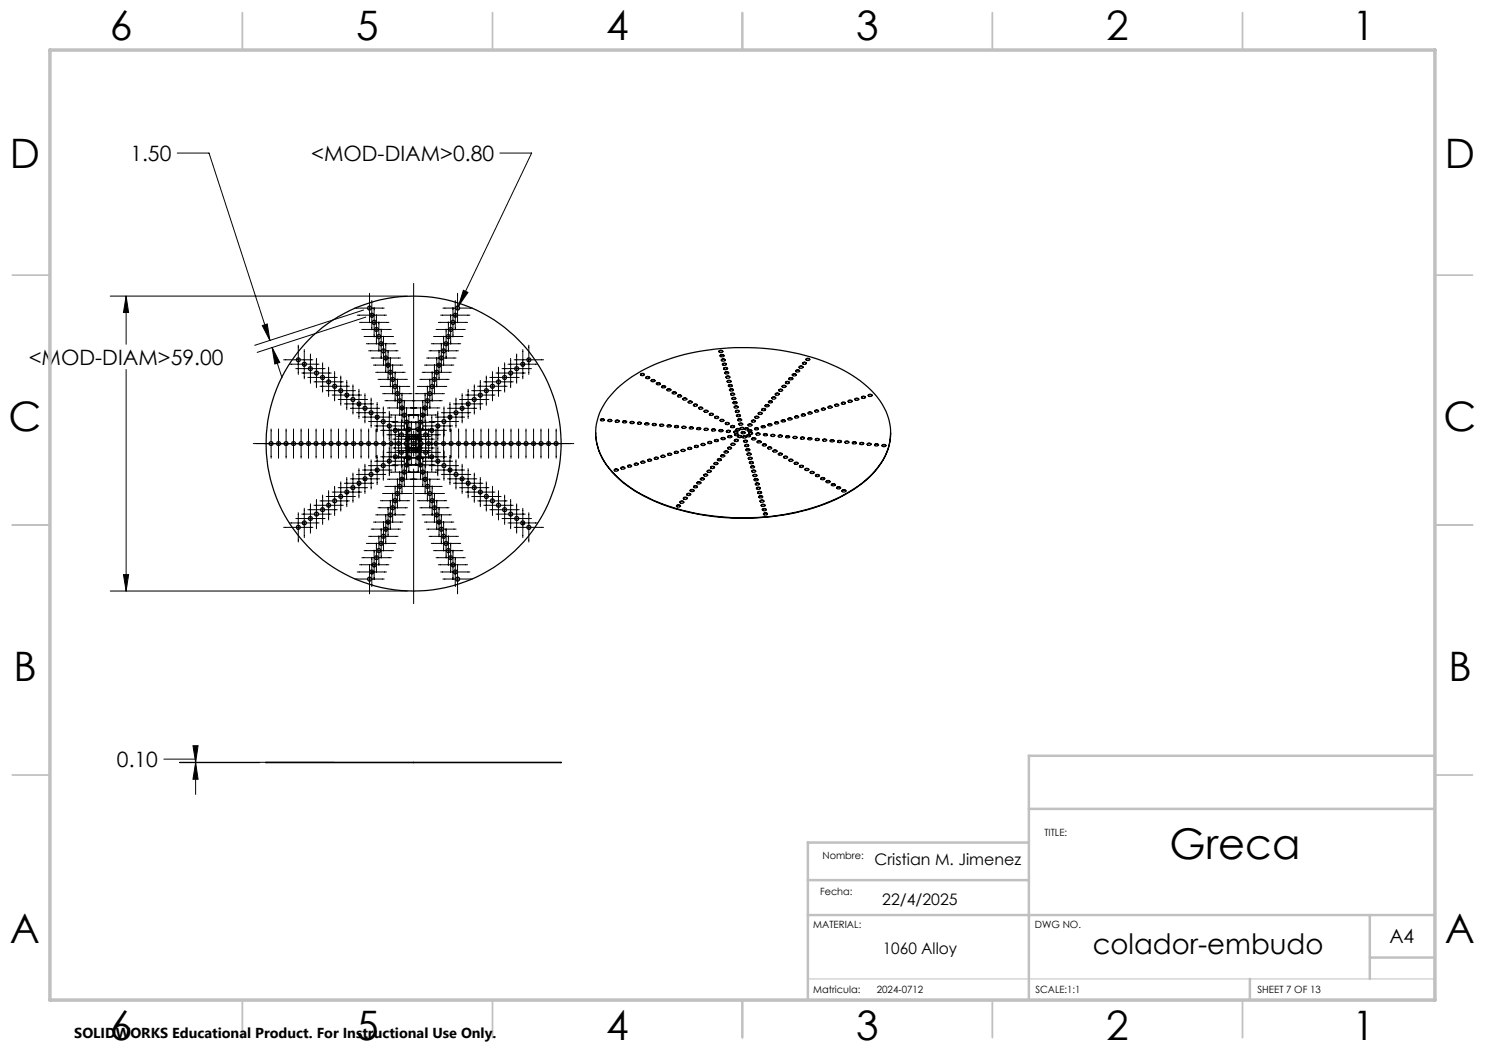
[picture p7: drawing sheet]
<svg xmlns="http://www.w3.org/2000/svg" width="297mm" height="210mm" viewBox="0 0 297 210" stroke-linecap="round" stroke-linejoin="round" font-family="sans-serif">
<defs><g id="words">
<text font-size="8.5" x="233.9" y="171.8">Greca</text>
<g font-size="8.1">
<text x="22" y="8">6</text>
<text x="71.2" y="8">5</text>
<text x="121.2" y="8">4</text>
<text x="171.2" y="8">3</text>
<text x="221.2" y="8">2</text>
<text x="270.5" y="8">1</text>
<text x="2" y="33.6">D</text>
<text x="289" y="33.6">D</text>
<text x="1.7" y="86.1">C</text>
<text x="288.7" y="86.1">C</text>
<text x="2.7" y="136.1">B</text>
<text x="289.7" y="136.1">B</text>
<text x="2" y="188.6">A</text>
<text x="289" y="188.6">A</text>
<text x="22" y="208">6</text>
<text x="71.2" y="208">5</text>
<text x="121.2" y="208">4</text>
<text x="171.2" y="208">3</text>
<text x="221.2" y="208">2</text>
<text x="270.5" y="208">1</text>
</g>
<text font-size="5.6" x="218.5" y="190.9">colador-embudo</text>
<g font-size="4.2">
<text x="26.1" y="32.2">1.50</text>
<text x="62.2" y="32.2">&lt;MOD-DIAM&gt;0.80</text>
<text x="5.8" y="72.9">&lt;MOD-DIAM&gt;59.00</text>
<text x="23.4" y="153.4">0.10</text>
</g>
<text font-size="3.9" x="277.9" y="188.5">A4</text>
<g font-size="3.2">
<text x="174.9" y="173.1">Cristian M. Jimenez</text>
<text x="176.4" y="181">22/4/2025</text>
<text x="176.5" y="190.9">1060 Alloy</text>
</g>
<text font-size="2.9" x="14.9" y="207.6">SOLIDWORKS Educational Product. For Instructional Use Only.</text>
<g font-size="2">
<text x="208.9" y="167.3">TITLE:</text>
<text x="164.5" y="171.8">Nombre:</text>
<text x="164" y="179">Fecha:</text>
<text x="162.6" y="185.5">MATERIAL:</text>
<text x="207" y="185.5">DWG NO.</text>
<text x="162.6" y="198.5">Matricula:</text>
<text x="175.4" y="198.5">2024-0712</text>
<text x="207.1" y="198.6">SCALE:1:1</text>
<text x="251.5" y="198.6">SHEET 7 OF 13</text>
</g>
</g></defs>
<g fill="none" stroke="#000" stroke-width=".25">
<path d="M123.4 77.7a33.2 33.2 0 0 1 18.5-7.7 45.8 45.8 0 0 1 26.7 4 17.8 17.8 0 0 1 8.9 9 10.8 10.8 0 0 1-2.3 11 28.5 28.5 0 0 1-14.8 8.2 48.4 48.4 0 0 1-29.7-2.1 20.9 20.9 0 0 1-10.3-8.6 10.6 10.6 0 0 1 1.7-12.4zM128.1 75a.46 .46 0 0 1 .8 0M128.1 74.8a.34 .34 0 0 1 .5-.2 .34 .34 0 0 1 .2 .5h-.5zM129.2 75.6a.52 .52 0 0 1 .7 0M129.3 75.3h.5a.32 .32 0 0 1-.1 .5 .32 .32 0 0 1-.4-.1l-.1-.2zM130.2 76.2a.52 .52 0 0 1 .8 0M130.3 76a.32 .32 0 0 1 .5-.1 .32 .32 0 0 1 .1 .4h-.6l-.1-.2zM131.3 76.8a.46 .46 0 0 1 .7 0M131.4 76.6l.6 .1a.37 .37 0 0 1-.3 .3 .37 .37 0 0 1-.4-.3zM132.3 77.4a.52 .52 0 0 1 .8 0M132.4 77.2h.7a.37 .37 0 0 1-.4 .4 .37 .37 0 0 1-.3-.4zM133.4 78a.52 .52 0 0 1 .8 0"/>
<path d="M133.5 77.8l.4-.1 .3 .2a.37 .37 0 0 1-.4 .3 .37 .37 0 0 1-.4-.3zM134.4 78.6a.49 .49 0 0 1 .9 0M134.5 78.4l.7 .1a.37 .37 0 0 1-.4 .3 .37 .37 0 0 1-.3-.3zM135.5 79.2a.55 .55 0 0 1 .8 0M135.6 79l.3-.1 .4 .2a.37 .37 0 0 1-.4 .3 .37 .37 0 0 1-.4-.3zM136.6 79.9a.49 .49 0 0 1 .8 0M136.7 79.6h.4l.2 .1a.37 .37 0 0 1-.3 .3 .37 .37 0 0 1-.4-.3zM143.8 70.2a.42 .42 0 0 1 .4-.2 .42 .42 0 0 1 .3 .4 .41 .41 0 0 1-.4 .1 .41 .41 0 0 1-.3-.3zM143.8 70.3a.46 .46 0 0 1 .8 0M144 71.2a.55 .55 0 0 1 .8 0M144 71a.42 .42 0 0 1 .5-.1 .42 .42 0 0 1 .3 .3 .4 .4 0 0 1-.5 .2 .4 .4 0 0 1-.3-.4zM144.3 72a.52 .52 0 0 1 .7 0"/>
<path d="M144.3 71.9a.4 .4 0 0 1 .4-.2 .4 .4 0 0 1 .3 .4 .42 .42 0 0 1-.4 .1 .42 .42 0 0 1-.3-.3zM144.5 72.8a.4 .4 0 0 1 .4-.2 .4 .4 0 0 1 .3 .3 .42 .42 0 0 1-.4 .2 .42 .42 0 0 1-.3-.3zM144.5 72.9a.46 .46 0 0 1 .8 0M144.7 73.8a.49 .49 0 0 1 .8 0M144.7 73.6a.42 .42 0 0 1 .5-.1 .42 .42 0 0 1 .3 .3 .4 .4 0 0 1-.4 .2 .4 .4 0 0 1-.4-.4zM145 74.6a.52 .52 0 0 1 .7 0M145 74.5a.44 .44 0 0 1 .7 .1 .4 .4 0 0 1-.4 .2 .4 .4 0 0 1-.3-.3zM145.2 75.3a.4 .4 0 0 1 .4-.1 .4 .4 0 0 1 .3 .3 .42 .42 0 0 1-.4 .2 .42 .42 0 0 1-.3-.4zM145.2 75.5a.52 .52 0 0 1 .8 0M145.4 76.3a.49 .49 0 0 1 .8 0M145.5 76.2a.4 .4 0 0 1 .4-.2 .4 .4 0 0 1 .3 .4 .42 .42 0 0 1-.4 .1 .42 .42 0 0 1-.3-.3zM145.7 77.2a.46 .46 0 0 1 .7 0"/>
<path d="M145.8 77h.5a.32 .32 0 0 1-.1 .4 .32 .32 0 0 1-.4-.1l-.1-.2zM145.9 77.9a.42 .42 0 0 1 .4-.2 .42 .42 0 0 1 .3 .4 .4 .4 0 0 1-.4 .1 .4 .4 0 0 1-.3-.3zM145.9 78a.52 .52 0 0 1 .8 0M146.1 78.9a.55 .55 0 0 1 .8 0M146.2 78.7l.5-.1 .2 .2a.37 .37 0 0 1-.4 .3 .37 .37 0 0 1-.3-.3zM146.4 79.7a.52 .52 0 0 1 .7 0M146.4 79.6a.41 .41 0 0 1 .4-.1 .41 .41 0 0 1 .3 .3 .42 .42 0 0 1-.4 .1 .42 .42 0 0 1-.3-.3zM154.4 79.5a.4 .4 0 0 1 .4-.2 .4 .4 0 0 1 .3 .4 .41 .41 0 0 1-.4 .1 .41 .41 0 0 1-.3-.3zM154.4 79.6a.46 .46 0 0 1 .8 0M155 78.9a.46 .46 0 0 1 .8 0M155.1 78.7a.42 .42 0 0 1 .4-.1 .42 .42 0 0 1 .3 .3 .4 .4 0 0 1-.4 .2 .4 .4 0 0 1-.3-.4zM155.7 78.1a.49 .49 0 0 1 .8 0"/>
<path d="M155.8 78a.42 .42 0 0 1 .4-.2 .42 .42 0 0 1 .3 .3 .4 .4 0 0 1-.4 .2 .4 .4 0 0 1-.3-.3zM156.4 77.2a.42 .42 0 0 1 .4-.2 .42 .42 0 0 1 .4 .4 .41 .41 0 0 1-.5 .1 .41 .41 0 0 1-.3-.3zM156.4 77.3a.52 .52 0 0 1 .8 0M157.1 76.5a.52 .52 0 0 1 .8 0M157.1 76.4a.42 .42 0 0 1 .5-.1 .42 .42 0 0 1 .3 .3 .4 .4 0 0 1-.5 .2 .4 .4 0 0 1-.3-.4zM157.8 75.8a.55 .55 0 0 1 .8 0M157.9 75.6l.4-.1 .2 .2a.37 .37 0 0 1-.3 .3 .37 .37 0 0 1-.4-.3zM158.5 74.9a.4 .4 0 0 1 .4-.2 .4 .4 0 0 1 .3 .4 .42 .42 0 0 1-.4 .1 .42 .42 0 0 1-.3-.3zM158.5 75a.52 .52 0 0 1 .7 0M159.1 74.3a.46 .46 0 0 1 .8 0M159.2 74.1a.41 .41 0 0 1 .4-.2 .41 .41 0 0 1 .3 .4 .42 .42 0 0 1-.4 .1 .42 .42 0 0 1-.3-.3zM159.8 73.5a.49 .49 0 0 1 .8 0"/>
<path d="M159.9 73.3l.5-.1 .2 .1a.37 .37 0 0 1-.4 .4 .37 .37 0 0 1-.4-.4zM160.5 72.6a.42 .42 0 0 1 .4-.2 .42 .42 0 0 1 .4 .3 .4 .4 0 0 1-.5 .2 .4 .4 0 0 1-.3-.3zM160.5 72.7a.46 .46 0 0 1 .8 0M161.2 71.9a.52 .52 0 0 1 .8 0M161.2 71.8a.4 .4 0 0 1 .4-.2 .4 .4 0 0 1 .3 .4 .38 .38 0 0 1-.4 .1 .38 .38 0 0 1-.3-.3zM171 79.9a.52 .52 0 0 1 .7 0M171 79.8a.42 .42 0 0 1 .4-.2 .42 .42 0 0 1 .3 .3 .4 .4 0 0 1-.4 .2 .4 .4 0 0 1-.3-.3zM172.3 79.5a.46 .46 0 0 1 .8 0M172.3 79.4a.42 .42 0 0 1 .5-.2 .42 .42 0 0 1 .3 .3 .4 .4 0 0 1-.5 .2 .4 .4 0 0 1-.3-.3zM173.6 79.1a.46 .46 0 0 1 .8 0M173.7 79a.44 .44 0 0 1 .7 .2 .4 .4 0 0 1-.4 .1 .4 .4 0 0 1-.3-.3zM119.1 86.5a12.3 12.3 0 0 0 4.6 9.2 32.8 32.8 0 0 0 16.2 7.2 46.9 46.9 0 0 0 28.2-3.5 19.4 19.4 0 0 0 8.9-8.1 10.4 10.4 0 0 0 1.1-4.8"/>
<path d="M120.1 84a.52 .52 0 0 1 .8 0M120.1 83.9a.4 .4 0 0 1 .5-.2 .4 .4 0 0 1 .3 .4 .42 .42 0 0 1-.5 .1 .42 .42 0 0 1-.3-.3zM121.6 84.1a.52 .52 0 0 1 .7 0M121.6 84a.4 .4 0 0 1 .4-.2 .4 .4 0 0 1 .3 .4 .42 .42 0 0 1-.4 .1 .42 .42 0 0 1-.3-.3zM122.8 94a.55 .55 0 0 1 .8 0M122.9 93.8h.3l.4 .1a.37 .37 0 0 1-.4 .4 .37 .37 0 0 1-.3-.4zM123 84.3a.52 .52 0 0 1 .8 0M123.2 84.1l.2-.1 .4 .2a.37 .37 0 0 1-.3 .3 .37 .37 0 0 1-.4-.3zM124.2 93.7a.52 .52 0 0 1 .8 0M124.3 93.4l.7 .1a.37 .37 0 0 1-.4 .3 .37 .37 0 0 1-.4-.3zM124.5 84.4a.52 .52 0 0 1 .8 0M124.6 84.2l.7 .1a.37 .37 0 0 1-.4 .3 .37 .37 0 0 1-.3-.3z"/>
<path d="M125.5 93.3a.52 .52 0 0 1 .8 0M125.6 93.1a.42 .42 0 0 1 .4-.1 .42 .42 0 0 1 .3 .3 .4 .4 0 0 1-.4 .2 .4 .4 0 0 1-.3-.4zM126 84.6a.46 .46 0 0 1 .8 0M126.1 84.3l.7 .1a.37 .37 0 0 1-.4 .3 .37 .37 0 0 1-.4-.3zM126.9 92.9a.46 .46 0 0 1 .7 0M127 92.7h.5a.32 .32 0 0 1-.1 .4 .32 .32 0 0 1-.4-.1l-.1-.2zM127.5 84.7a.46 .46 0 0 1 .8 0M127.5 84.6a.4 .4 0 0 1 .5-.2 .4 .4 0 0 1 .3 .3 .4 .4 0 0 1-.5 .2 .4 .4 0 0 1-.3-.3zM128.2 92.3a.4 .4 0 0 1 .4-.1 .4 .4 0 0 1 .3 .3 .44 .44 0 0 1-.7-.2zM128.2 92.5a.46 .46 0 0 1 .8 0M129 84.8a.46 .46 0 0 1 .8 0M129 84.7a.4 .4 0 0 1 .4-.2 .4 .4 0 0 1 .4 .4 .42 .42 0 0 1-.5 .1 .42 .42 0 0 1-.3-.3z"/>
<path d="M129.5 92a.4 .4 0 0 1 .5-.2 .4 .4 0 0 1 .3 .3 .44 .44 0 0 1-.8-.1zM129.5 92.1a.52 .52 0 0 1 .8 0M130.5 84.9a.52 .52 0 0 1 .7 0M130.5 84.8a.4 .4 0 0 1 .4-.1 .4 .4 0 0 1 .3 .3 .42 .42 0 0 1-.4 .2 .42 .42 0 0 1-.3-.4zM130.9 91.6a.4 .4 0 0 1 .4-.2 .4 .4 0 0 1 .3 .3 .42 .42 0 0 1-.4 .2 .42 .42 0 0 1-.3-.3zM130.9 91.7a.52 .52 0 0 1 .8 0M131.9 85.1a.52 .52 0 0 1 .8 0M132 84.9l.5-.1 .2 .2a.37 .37 0 0 1-.4 .3 .37 .37 0 0 1-.3-.3zM132.2 91.3a.55 .55 0 0 1 .8 0M132.2 91.2a.4 .4 0 0 1 .5-.2 .4 .4 0 0 1 .3 .4 .42 .42 0 0 1-.5 .1 .42 .42 0 0 1-.3-.3zM133.4 85.2a.52 .52 0 0 1 .8 0M133.5 85.1a.42 .42 0 0 1 .4-.2 .42 .42 0 0 1 .3 .4 .4 .4 0 0 1-.4 .1 .4 .4 0 0 1-.3-.3z"/>
<path d="M133.5 90.9a.55 .55 0 0 1 .8 0M133.6 90.7l.3-.1 .4 .2a.37 .37 0 0 1-.4 .3 .37 .37 0 0 1-.3-.3zM134.9 90.5a.49 .49 0 0 1 .8 0M134.9 90.4a.42 .42 0 0 1 .4-.2 .42 .42 0 0 1 .3 .3 .4 .4 0 0 1-.4 .2 .4 .4 0 0 1-.3-.3zM134.9 85.4a.52 .52 0 0 1 .8 0M134.9 85.2a.42 .42 0 0 1 .5-.1 .42 .42 0 0 1 .3 .3 .4 .4 0 0 1-.5 .2 .4 .4 0 0 1-.3-.4zM136.2 90.1a.46 .46 0 0 1 .8 0M136.2 90a.42 .42 0 0 1 .5-.2 .42 .42 0 0 1 .3 .4 .4 .4 0 0 1-.4 .1 .4 .4 0 0 1-.4-.3zM136.4 85.5a.46 .46 0 0 1 .8 0M136.5 85.3l.7 .1a.37 .37 0 0 1-.4 .3 .37 .37 0 0 1-.4-.3zM136.7 99.7a.52 .52 0 0 1 .7 0M136.8 99.5h.5a.33 .33 0 0 1-.1 .4 .33 .33 0 0 1-.4-.1l-.1-.1z"/>
<path d="M137.3 98.9a.55 .55 0 0 1 .8 0M137.4 98.8a.4 .4 0 0 1 .4-.2 .4 .4 0 0 1 .3 .4 .42 .42 0 0 1-.4 .1 .42 .42 0 0 1-.3-.3zM137.5 89.7a.46 .46 0 0 1 .8 0M137.6 89.6a.41 .41 0 0 1 .4-.2 .41 .41 0 0 1 .3 .4 .42 .42 0 0 1-.4 .1 .42 .42 0 0 1-.3-.3zM137.6 80.5a.49 .49 0 0 1 .8 0M137.7 80.3a.42 .42 0 0 1 .4-.1 .42 .42 0 0 1 .3 .3 .4 .4 0 0 1-.4 .2 .4 .4 0 0 1-.3-.4zM137.9 85.6a.46 .46 0 0 1 .7 0M137.9 85.5a.4 .4 0 0 1 .4-.2 .4 .4 0 0 1 .3 .4 .42 .42 0 0 1-.4 .1 .42 .42 0 0 1-.3-.3zM138 98a.4 .4 0 0 1 .5-.1 .4 .4 0 0 1 .3 .3 .42 .42 0 0 1-.4 .2 .42 .42 0 0 1-.4-.4zM138 98.2a.46 .46 0 0 1 .8 0M138.7 81.1a.55 .55 0 0 1 .8 0M138.7 97.4a.46 .46 0 0 1 .8 0"/>
<path d="M138.7 97.3a.34 .34 0 0 1 .5-.2 .34 .34 0 0 1 .2 .4l-.4 .1zM138.8 80.8h.4l.3 .2a.37 .37 0 0 1-.4 .3 .37 .37 0 0 1-.4-.3zM138.9 89.3a.52 .52 0 0 1 .8 0M138.9 89.2a.41 .41 0 0 1 .5-.2 .41 .41 0 0 1 .3 .4 .42 .42 0 0 1-.5 .1 .42 .42 0 0 1-.3-.3zM139.3 85.8a.52 .52 0 0 1 .8 0M139.4 96.6a.46 .46 0 0 1 .8 0M139.5 85.6l.4-.1 .2 .1a.37 .37 0 0 1-.3 .4 .37 .37 0 0 1-.4-.4zM139.5 96.4l.7 .1a.37 .37 0 0 1-.4 .3 .37 .37 0 0 1-.4-.3zM139.8 81.6a.4 .4 0 0 1 .4-.2 .4 .4 0 0 1 .3 .3 .42 .42 0 0 1-.4 .2 .42 .42 0 0 1-.3-.3zM139.8 81.7a.46 .46 0 0 1 .7 0M140.1 95.8a.55 .55 0 0 1 .8 0M140.1 95.7a.42 .42 0 0 1 .4-.1 .42 .42 0 0 1 .3 .3 .4 .4 0 0 1-.4 .2 .4 .4 0 0 1-.3-.4z"/>
<path d="M140.2 88.8a.4 .4 0 0 1 .5-.2 .4 .4 0 0 1 .3 .4 .44 .44 0 0 1-.8-.2zM140.2 88.9a.52 .52 0 0 1 .8 0M140.8 94.9a.42 .42 0 0 1 .4-.1 .42 .42 0 0 1 .3 .3 .41 .41 0 0 1-.4 .2 .41 .41 0 0 1-.3-.4zM140.8 95.1a.52 .52 0 0 1 .7 0M140.8 82.2a.42 .42 0 0 1 .5-.2 .42 .42 0 0 1 .3 .3 .4 .4 0 0 1-.5 .2 .4 .4 0 0 1-.3-.3zM140.8 85.9a.52 .52 0 0 1 .8 0M140.8 82.3a.52 .52 0 0 1 .8 0M140.9 85.7l.5-.1 .2 .2a.37 .37 0 0 1-.4 .3 .37 .37 0 0 1-.3-.3zM141.4 94.3a.52 .52 0 0 1 .8 0M141.5 94.1a.42 .42 0 0 1 .4-.1 .42 .42 0 0 1 .3 .4 .42 .42 0 0 1-.4 .1 .42 .42 0 0 1-.3-.4zM141.6 88.4a.4 .4 0 0 1 .4-.1 .4 .4 0 0 1 .3 .3 .42 .42 0 0 1-.4 .2 .42 .42 0 0 1-.3-.4zM141.6 88.5a.52 .52 0 0 1 .7 0"/>
<path d="M141.9 82.8a.4 .4 0 0 1 .4-.2 .4 .4 0 0 1 .3 .4 .44 .44 0 0 1-.7-.2zM141.9 82.9a.52 .52 0 0 1 .8 0M142.1 93.5a.55 .55 0 0 1 .8 0M142.2 93.3h.5l.2 .1a.37 .37 0 0 1-.4 .3 .37 .37 0 0 1-.4-.3zM142.3 86a.52 .52 0 0 1 .8 0M142.3 85.9a.42 .42 0 0 1 .5-.2 .42 .42 0 0 1 .3 .4 .4 .4 0 0 1-.4 .1 .4 .4 0 0 1-.4-.3zM142.8 92.6a.4 .4 0 0 1 .4-.1 .4 .4 0 0 1 .3 .3 .42 .42 0 0 1-.4 .2 .42 .42 0 0 1-.3-.4zM142.8 92.7a.52 .52 0 0 1 .8 0M142.9 88a.42 .42 0 0 1 .4-.1 .42 .42 0 0 1 .4 .3 .4 .4 0 0 1-.5 .2 .4 .4 0 0 1-.3-.4zM142.9 88.2a.52 .52 0 0 1 .8 0M142.9 83.4a.36 .36 0 0 1 .5-.2 .36 .36 0 0 1 .2 .4l-.4 .1-.3-.1zM142.9 83.5a.46 .46 0 0 1 .8 0"/>
<path d="M143.5 92a.46 .46 0 0 1 .8 0M143.5 91.9a.41 .41 0 0 1 .4-.2 .41 .41 0 0 1 .4 .3 .42 .42 0 0 1-.5 .2 .42 .42 0 0 1-.3-.3zM143.8 86.2a.52 .52 0 0 1 .8 0M143.9 86h.7a.37 .37 0 0 1-.4 .4 .37 .37 0 0 1-.4-.4zM144 84.1a.52 .52 0 0 1 .8 0M144 84a.4 .4 0 0 1 .4-.1 .4 .4 0 0 1 .3 .3 .38 .38 0 0 1-.4 .1 .38 .38 0 0 1-.3-.3zM144.1 91.2a.49 .49 0 0 1 .9 0M144.2 91.1a.4 .4 0 0 1 .4-.2 .4 .4 0 0 1 .3 .4 .4 .4 0 0 1-.4 .1 .4 .4 0 0 1-.3-.3zM144.2 87.8a.49 .49 0 0 1 .8 0M144.3 87.6a.42 .42 0 0 1 .4-.1 .42 .42 0 0 1 .3 .3 .4 .4 0 0 1-.4 .2 .4 .4 0 0 1-.3-.4zM144.9 90.3a.42 .42 0 0 1 .4-.1 .42 .42 0 0 1 .3 .3 .4 .4 0 0 1-.4 .2 .4 .4 0 0 1-.3-.4zM144.9 90.4a.46 .46 0 0 1 .7 0"/>
<path d="M145.1 84.7a.52 .52 0 0 1 .7 0M145.1 84.6a.41 .41 0 0 1 .4-.1 .41 .41 0 0 1 .3 .3 .42 .42 0 0 1-.4 .1 .42 .42 0 0 1-.3-.3zM145.3 86.3a.46 .46 0 0 1 .7 0M145.4 86.1l.6 .1a.37 .37 0 0 1-.3 .3 .37 .37 0 0 1-.4-.3zM145.5 89.7a.52 .52 0 0 1 .8 0M145.6 87.4a.49 .49 0 0 1 .8 0M145.6 89.5h.6a.32 .32 0 0 1-.1 .4 .32 .32 0 0 1-.5-.1l-.1-.2zM145.7 87.2h.6a.37 .37 0 0 1-.3 .4 .37 .37 0 0 1-.4-.4zM146.1 85.4a.46 .46 0 0 1 .8 0M146.2 85.2a.44 .44 0 0 1 .7 .2 .4 .4 0 0 1-.4 .2 .4 .4 0 0 1-.3-.4zM146.2 88.9a.52 .52 0 0 1 .8 0M146.2 88.8a.42 .42 0 0 1 .5-.2 .42 .42 0 0 1 .3 .3 .4 .4 0 0 1-.5 .2 .4 .4 0 0 1-.3-.3z"/>
<path d="M146.6 80.5a.42 .42 0 0 1 .4-.2 .42 .42 0 0 1 .4 .3 .4 .4 0 0 1-.5 .2 .4 .4 0 0 1-.3-.3zM146.6 80.6a.46 .46 0 0 1 .8 0M146.8 86.5a.46 .46 0 0 1 .7 0M146.8 86.3a.4 .4 0 0 1 .4-.2 .4 .4 0 0 1 .3 .4 .42 .42 0 0 1-.4 .1 .42 .42 0 0 1-.3-.3zM146.8 81.4a.52 .52 0 0 1 .8 0M146.9 81.3a.42 .42 0 0 1 .4-.1 .42 .42 0 0 1 .3 .3 .4 .4 0 0 1-.4 .2 .4 .4 0 0 1-.3-.4zM146.9 88.1a.55 .55 0 0 1 .8 0M146.9 88a.4 .4 0 0 1 .4-.2 .4 .4 0 0 1 .3 .4 .42 .42 0 0 1-.4 .1 .42 .42 0 0 1-.3-.3zM146.9 87a.49 .49 0 0 1 .8 0M146.9 86.8a.4 .4 0 0 1 .5-.1 .4 .4 0 0 1 .3 .3 .42 .42 0 0 1-.5 .2 .42 .42 0 0 1-.3-.4zM147.1 82.3a.52 .52 0 0 1 .7 0M147.2 82.1h.5a.31 .31 0 0 1-.2 .4 .31 .31 0 0 1-.3-.4z"/>
<path d="M147.2 86a.52 .52 0 0 1 .8 0M147.3 85.8h.7a.37 .37 0 0 1-.4 .3 .37 .37 0 0 1-.4-.3zM147.3 83.1a.55 .55 0 0 1 .8 0M147.3 83a.4 .4 0 0 1 .5-.1 .4 .4 0 0 1 .3 .3 .42 .42 0 0 1-.5 .2 .42 .42 0 0 1-.3-.4zM147.5 84a.46 .46 0 0 1 .8 0M147.6 83.9a.42 .42 0 0 1 .4-.2 .42 .42 0 0 1 .3 .4 .4 .4 0 0 1-.4 .1 .4 .4 0 0 1-.3-.3zM147.6 87.2a.4 .4 0 0 1 .4-.1 .4 .4 0 0 1 .3 .3 .44 .44 0 0 1-.7-.2zM147.6 87.3a.52 .52 0 0 1 .7 0M147.8 84.7a.42 .42 0 0 1 .4-.1 .42 .42 0 0 1 .3 .3 .41 .41 0 0 1-.4 .2 .41 .41 0 0 1-.3-.4zM147.8 84.9a.52 .52 0 0 1 .8 0M148 85.7a.55 .55 0 0 1 .8 0M148 85.6a.4 .4 0 0 1 .5-.2 .4 .4 0 0 1 .3 .4 .42 .42 0 0 1-.5 .1 .42 .42 0 0 1-.3-.3z"/>
<path d="M148.2 86.6a.52 .52 0 0 1 .8 0M148.3 86.5a.4 .4 0 0 1 .4-.2 .4 .4 0 0 1 .3 .3 .42 .42 0 0 1-.4 .2 .42 .42 0 0 1-.3-.3zM148.5 87.3a.36 .36 0 0 1 .4-.2 .36 .36 0 0 1 .3 .5h-.5l-.2-.1zM148.5 87.4a.46 .46 0 0 1 .8 0M148.7 88.3a.55 .55 0 0 1 .8 0M148.7 88.2a.42 .42 0 0 1 .5-.2 .42 .42 0 0 1 .3 .3 .4 .4 0 0 1-.5 .2 .4 .4 0 0 1-.3-.3zM148.9 85.8a.49 .49 0 0 1 .8 0M148.9 85.7a.4 .4 0 0 1 .5-.2 .4 .4 0 0 1 .3 .4 .42 .42 0 0 1-.4 .1 .42 .42 0 0 1-.4-.3zM148.9 89.1a.52 .52 0 0 1 .8 0M149 88.9h.3l.4 .1a.37 .37 0 0 1-.4 .4 .37 .37 0 0 1-.3-.4zM149.2 89.9a.4 .4 0 0 1 .4-.2 .4 .4 0 0 1 .3 .4 .44 .44 0 0 1-.7-.2zM149.2 90a.52 .52 0 0 1 .8 0"/>
<path d="M149.3 87.2a.46 .46 0 0 1 .8 0M149.3 87.1a.42 .42 0 0 1 .5-.2 .42 .42 0 0 1 .3 .3 .4 .4 0 0 1-.5 .2 .4 .4 0 0 1-.3-.3zM149.4 90.9a.49 .49 0 0 1 .8 0M149.4 90.7a.36 .36 0 0 1 .5-.2 .36 .36 0 0 1 .2 .5h-.5zM149.6 86.2a.52 .52 0 0 1 .8 0M149.6 84.9a.42 .42 0 0 1 .4-.1 .42 .42 0 0 1 .4 .3 .41 .41 0 0 1-.5 .1 .41 .41 0 0 1-.3-.3zM149.6 85a.46 .46 0 0 1 .8 0M149.6 91.7a.52 .52 0 0 1 .8 0M149.7 91.6a.44 .44 0 0 1 .7 .1 .4 .4 0 0 1-.4 .2 .4 .4 0 0 1-.3-.3zM149.7 86a.32 .32 0 0 1 .4-.1 .32 .32 0 0 1 .1 .4h-.5l-.1-.2zM149.7 86.7a.52 .52 0 0 1 .8 0M149.8 86.6a.4 .4 0 0 1 .4-.2 .4 .4 0 0 1 .3 .4 .42 .42 0 0 1-.4 .1 .42 .42 0 0 1-.3-.3z"/>
<path d="M149.9 92.4a.42 .42 0 0 1 .4-.1 .42 .42 0 0 1 .3 .3 .42 .42 0 0 1-.4 .2 .42 .42 0 0 1-.3-.4zM149.9 92.6a.52 .52 0 0 1 .8 0M150.1 93.4a.55 .55 0 0 1 .8 0M150.2 93.2h.5l.2 .1a.37 .37 0 0 1-.4 .3 .37 .37 0 0 1-.4-.3zM150.3 84.3a.46 .46 0 0 1 .8 0M150.4 94.3a.46 .46 0 0 1 .7 0M150.4 87.8a.55 .55 0 0 1 .8 0M150.4 94.1a.41 .41 0 0 1 .4-.1 .41 .41 0 0 1 .3 .3 .4 .4 0 0 1-.4 .2 .4 .4 0 0 1-.3-.4zM150.4 87.7a.42 .42 0 0 1 .4-.2 .42 .42 0 0 1 .3 .4 .42 .42 0 0 1-.4 .1 .42 .42 0 0 1-.3-.3zM150.4 84.1h.6a.32 .32 0 0 1-.2 .4 .32 .32 0 0 1-.4-.1l-.1-.2zM150.6 95a.42 .42 0 0 1 .4-.2 .42 .42 0 0 1 .3 .4 .4 .4 0 0 1-.4 .1 .4 .4 0 0 1-.3-.3zM150.6 95.1a.46 .46 0 0 1 .8 0"/>
<path d="M150.8 96a.55 .55 0 0 1 .8 0M150.8 95.8a.42 .42 0 0 1 .5-.1 .42 .42 0 0 1 .3 .3 .4 .4 0 0 1-.4 .2 .4 .4 0 0 1-.4-.4zM150.9 85.8a.52 .52 0 0 1 .8 0M151 85.6a.35 .35 0 0 1 .4-.1 .35 .35 0 0 1 .2 .4h-.6zM151 83.5a.55 .55 0 0 1 .8 0M151 83.4a.42 .42 0 0 1 .4-.2 .42 .42 0 0 1 .3 .3 .4 .4 0 0 1-.4 .2 .4 .4 0 0 1-.3-.3zM151.1 96.8a.52 .52 0 0 1 .7 0M151.1 96.7a.41 .41 0 0 1 .4-.1 .41 .41 0 0 1 .3 .3 .42 .42 0 0 1-.4 .1 .42 .42 0 0 1-.3-.3zM151.2 86.8a.52 .52 0 0 1 .8 0M151.3 97.6a.4 .4 0 0 1 .4-.2 .4 .4 0 0 1 .3 .3 .4 .4 0 0 1-.4 .2 .4 .4 0 0 1-.3-.3zM151.3 86.6l.7 .1a.37 .37 0 0 1-.4 .4 .37 .37 0 0 1-.4-.4zM151.3 97.7a.46 .46 0 0 1 .8 0"/>
<path d="M151.4 88.4a.49 .49 0 0 1 .8 0M151.4 88.3a.4 .4 0 0 1 .5-.2 .4 .4 0 0 1 .3 .4 .42 .42 0 0 1-.4 .1 .42 .42 0 0 1-.4-.3zM151.5 98.6a.49 .49 0 0 1 .8 0M151.6 98.3l.7 .1a.37 .37 0 0 1-.4 .3 .37 .37 0 0 1-.3-.3zM151.7 82.6a.42 .42 0 0 1 .4-.2 .42 .42 0 0 1 .3 .4 .4 .4 0 0 1-.4 .1 .4 .4 0 0 1-.3-.3zM151.7 82.7a.52 .52 0 0 1 .7 0M151.8 99.4a.52 .52 0 0 1 .7 0M151.8 99.3a.35 .35 0 0 1 .4-.2 .35 .35 0 0 1 .2 .4h-.5zM152.3 85.3a.42 .42 0 0 1 .4-.2 .42 .42 0 0 1 .3 .3 .41 .41 0 0 1-.4 .2 .41 .41 0 0 1-.3-.3zM152.3 85.4a.52 .52 0 0 1 .7 0M152.3 81.9a.52 .52 0 0 1 .8 0M152.4 81.7h.6a.33 .33 0 0 1-.1 .5 .33 .33 0 0 1-.5-.1l-.1-.2z"/>
<path d="M152.5 89a.49 .49 0 0 1 .8 0M152.5 88.9a.42 .42 0 0 1 .4-.2 .42 .42 0 0 1 .3 .4 .4 .4 0 0 1-.4 .1 .4 .4 0 0 1-.3-.3zM152.7 87a.52 .52 0 0 1 .8 0M152.7 86.8a.42 .42 0 0 1 .4-.1 .42 .42 0 0 1 .4 .3 .4 .4 0 0 1-.5 .2 .4 .4 0 0 1-.3-.4zM153 81.2a.55 .55 0 0 1 .8 0M153 81.1a.4 .4 0 0 1 .5-.2 .4 .4 0 0 1 .3 .3 .42 .42 0 0 1-.5 .2 .42 .42 0 0 1-.3-.3zM153.5 89.6a.55 .55 0 0 1 .8 0M153.6 89.5a.4 .4 0 0 1 .4-.2 .4 .4 0 0 1 .3 .4 .42 .42 0 0 1-.4 .1 .42 .42 0 0 1-.3-.3zM153.6 84.9a.42 .42 0 0 1 .4-.2 .42 .42 0 0 1 .3 .3 .4 .4 0 0 1-.4 .2 .4 .4 0 0 1-.3-.3zM153.6 85a.46 .46 0 0 1 .8 0M153.7 80.3a.4 .4 0 0 1 .4-.2 .4 .4 0 0 1 .3 .4 .42 .42 0 0 1-.4 .1 .42 .42 0 0 1-.3-.3zM153.7 80.4a.52 .52 0 0 1 .8 0"/>
<path d="M154.2 87.1a.46 .46 0 0 1 .7 0M154.3 86.9l.6 .1a.37 .37 0 0 1-.3 .3 .37 .37 0 0 1-.4-.3zM154.6 90.3a.49 .49 0 0 1 .8 0M154.6 90.1a.4 .4 0 0 1 .5-.2 .4 .4 0 0 1 .3 .4 .42 .42 0 0 1-.5 .1 .42 .42 0 0 1-.3-.3zM154.9 84.5a.42 .42 0 0 1 .5-.2 .42 .42 0 0 1 .3 .4 .4 .4 0 0 1-.5 .1 .4 .4 0 0 1-.3-.3zM154.9 84.6a.46 .46 0 0 1 .8 0M155.6 87.3a.46 .46 0 0 1 .8 0M155.7 90.7a.42 .42 0 0 1 .4-.1 .42 .42 0 0 1 .3 .3 .4 .4 0 0 1-.4 .2 .4 .4 0 0 1-.3-.4zM155.7 87.1a.4 .4 0 0 1 .4-.1 .4 .4 0 0 1 .3 .3 .4 .4 0 0 1-.4 .2 .4 .4 0 0 1-.3-.4zM155.7 90.9a.52 .52 0 0 1 .8 0M156.2 84.2a.49 .49 0 0 1 .9 0M156.3 84.1a.4 .4 0 0 1 .4-.2 .4 .4 0 0 1 .3 .4 .42 .42 0 0 1-.4 .1 .42 .42 0 0 1-.3-.3z"/>
<path d="M156.7 91.4a.4 .4 0 0 1 .5-.2 .4 .4 0 0 1 .3 .3 .42 .42 0 0 1-.4 .2 .42 .42 0 0 1-.4-.3zM156.7 91.5a.52 .52 0 0 1 .8 0M157.1 87.4a.52 .52 0 0 1 .8 0M157.2 87.2l.5-.1 .2 .2a.37 .37 0 0 1-.4 .3 .37 .37 0 0 1-.3-.3zM157.6 83.8a.55 .55 0 0 1 .8 0M157.6 83.7a.4 .4 0 0 1 .5-.2 .4 .4 0 0 1 .3 .4 .42 .42 0 0 1-.5 .1 .42 .42 0 0 1-.3-.3zM157.8 92a.36 .36 0 0 1 .4-.2 .36 .36 0 0 1 .3 .4l-.5 .1zM157.8 92.1a.46 .46 0 0 1 .8 0M158.6 87.5a.52 .52 0 0 1 .8 0M158.7 87.3h.5l.2 .1a.37 .37 0 0 1-.4 .3 .37 .37 0 0 1-.4-.3zM158.9 92.6a.42 .42 0 0 1 .4-.2 .42 .42 0 0 1 .3 .3 .41 .41 0 0 1-.4 .2 .41 .41 0 0 1-.3-.3zM158.9 92.7a.52 .52 0 0 1 .7 0"/>
<path d="M158.9 83.4a.52 .52 0 0 1 .8 0M159 83.3a.4 .4 0 0 1 .4-.2 .4 .4 0 0 1 .3 .4 .42 .42 0 0 1-.4 .1 .42 .42 0 0 1-.3-.3zM159.9 93.2a.4 .4 0 0 1 .4-.2 .4 .4 0 0 1 .4 .4 .44 .44 0 0 1-.8-.2zM159.9 93.3a.52 .52 0 0 1 .8 0M160.1 87.7a.52 .52 0 0 1 .8 0M160.2 87.4h.3l.4 .2a.37 .37 0 0 1-.4 .3 .37 .37 0 0 1-.4-.3zM160.3 83a.52 .52 0 0 1 .7 0M160.3 82.9a.42 .42 0 0 1 .4-.1 .42 .42 0 0 1 .3 .3 .42 .42 0 0 1-.4 .1 .42 .42 0 0 1-.3-.3zM161 93.9a.46 .46 0 0 1 .7 0M161 93.8a.44 .44 0 0 1 .7 .2 .4 .4 0 0 1-.4 .1 .4 .4 0 0 1-.3-.3zM161.6 87.8a.52 .52 0 0 1 .7 0M161.6 82.6a.52 .52 0 0 1 .8 0"/>
<path d="M161.7 87.6l.6 .1a.37 .37 0 0 1-.3 .3 .37 .37 0 0 1-.4-.3zM161.7 82.4h.6a.32 .32 0 0 1-.1 .5 .32 .32 0 0 1-.5-.1l-.1-.2zM162 94.5a.52 .52 0 0 1 .8 0M162.1 94.4a.44 .44 0 0 1 .7 .2 .4 .4 0 0 1-.4 .1 .4 .4 0 0 1-.3-.3zM162.9 82.3a.46 .46 0 0 1 .8 0M163 82.1a.4 .4 0 0 1 .4-.1 .4 .4 0 0 1 .3 .3 .38 .38 0 0 1-.4 .2 .38 .38 0 0 1-.3-.4zM163.1 87.9a.46 .46 0 0 1 .7 0M163.1 87.8a.42 .42 0 0 1 .4-.1 .42 .42 0 0 1 .3 .3 .4 .4 0 0 1-.4 .2 .4 .4 0 0 1-.3-.4zM163.1 95.1a.52 .52 0 0 1 .8 0M163.1 95a.4 .4 0 0 1 .5-.1 .4 .4 0 0 1 .3 .3 .42 .42 0 0 1-.5 .2 .42 .42 0 0 1-.3-.4zM164.1 95.8a.46 .46 0 0 1 .8 0M164.2 95.6a.42 .42 0 0 1 .4-.1 .42 .42 0 0 1 .3 .3 .4 .4 0 0 1-.4 .2 .4 .4 0 0 1-.3-.4z"/>
<path d="M164.3 81.7a.42 .42 0 0 1 .4-.1 .42 .42 0 0 1 .3 .3 .41 .41 0 0 1-.4 .2 .41 .41 0 0 1-.3-.4zM164.3 81.9a.46 .46 0 0 1 .8 0M164.5 88.1a.46 .46 0 0 1 .8 0M164.6 87.9a.4 .4 0 0 1 .4-.1 .4 .4 0 0 1 .3 .3 .4 .4 0 0 1-.4 .2 .4 .4 0 0 1-.3-.4zM165.2 96.4a.52 .52 0 0 1 .8 0M165.2 96.2a.42 .42 0 0 1 .5-.1 .42 .42 0 0 1 .3 .3 .42 .42 0 0 1-.5 .2 .42 .42 0 0 1-.3-.4zM165.6 81.3a.4 .4 0 0 1 .5-.1 .4 .4 0 0 1 .3 .3 .42 .42 0 0 1-.5 .2 .42 .42 0 0 1-.3-.4zM165.6 81.5a.46 .46 0 0 1 .8 0M166 88.2a.46 .46 0 0 1 .8 0M166.1 88.1a.4 .4 0 0 1 .4-.2 .4 .4 0 0 1 .3 .4 .42 .42 0 0 1-.4 .1 .42 .42 0 0 1-.3-.3zM166.3 97a.49 .49 0 0 1 .8 0M166.3 96.9a.4 .4 0 0 1 .4-.2 .4 .4 0 0 1 .3 .3 .42 .42 0 0 1-.4 .2 .42 .42 0 0 1-.3-.3z"/>
<path d="M166.9 81.1a.55 .55 0 0 1 .8 0M167 81a.4 .4 0 0 1 .4-.2 .4 .4 0 0 1 .3 .3 .42 .42 0 0 1-.4 .2 .42 .42 0 0 1-.3-.3zM167.3 97.6a.49 .49 0 0 1 .8 0M167.4 97.5a.42 .42 0 0 1 .4-.2 .42 .42 0 0 1 .3 .3 .4 .4 0 0 1-.4 .2 .4 .4 0 0 1-.3-.3zM167.5 88.3a.52 .52 0 0 1 .8 0M167.5 88.2a.4 .4 0 0 1 .5-.2 .4 .4 0 0 1 .3 .4 .42 .42 0 0 1-.5 .1 .42 .42 0 0 1-.3-.3zM168.3 80.7a.55 .55 0 0 1 .8 0M168.3 80.6a.4 .4 0 0 1 .4-.2 .4 .4 0 0 1 .4 .3 .42 .42 0 0 1-.5 .2 .42 .42 0 0 1-.3-.3zM168.4 98.2a.55 .55 0 0 1 .8 0M168.5 98h.4l.3 .1a.37 .37 0 0 1-.4 .3 .37 .37 0 0 1-.4-.3zM169 88.5a.52 .52 0 0 1 .8 0M169.1 88.3l.4-.1 .3 .2a.37 .37 0 0 1-.4 .3 .37 .37 0 0 1-.4-.3z"/>
<path d="M169.6 80.3a.55 .55 0 0 1 .8 0M169.7 80.1a.42 .42 0 0 1 .4-.1 .42 .42 0 0 1 .3 .3 .4 .4 0 0 1-.4 .2 .4 .4 0 0 1-.3-.4zM170.5 88.6a.52 .52 0 0 1 .7 0M170.6 88.4l.6 .1a.37 .37 0 0 1-.3 .3 .37 .37 0 0 1-.4-.3zM171.9 88.8a.46 .46 0 0 1 .8 0M172 88.6a.42 .42 0 0 1 .4-.1 .42 .42 0 0 1 .3 .3 .4 .4 0 0 1-.4 .2 .4 .4 0 0 1-.3-.4zM173.4 88.9a.46 .46 0 0 1 .8 0M173.5 88.7l.7 .1a.37 .37 0 0 1-.4 .3 .37 .37 0 0 1-.3-.3zM174.9 89a.46 .46 0 0 1 .8 0M175 88.8h.5l.2 .1a.37 .37 0 0 1-.4 .3 .37 .37 0 0 1-.4-.3zM176.4 89.1a.52 .52 0 0 1 .8 0M176.5 89l.5-.1 .2 .1a.37 .37 0 0 1-.4 .4 .37 .37 0 0 1-.4-.4z"/>
<path d="M135.3 101.2a.55 .55 0 0 1 .8 0M135.3 101.1a.42 .42 0 0 1 .5-.1 .42 .42 0 0 1 .3 .3 .4 .4 0 0 1-.5 .2 .4 .4 0 0 1-.3-.4zM136 100.3a.42 .42 0 0 1 .4-.1 .42 .42 0 0 1 .3 .3 .4 .4 0 0 1-.4 .2 .4 .4 0 0 1-.3-.4zM136 100.5a.52 .52 0 0 1 .8 0M152 100.1a.4 .4 0 0 1 .4-.1 .4 .4 0 0 1 .4 .3 .42 .42 0 0 1-.5 .2 .42 .42 0 0 1-.3-.4zM152 100.3a.52 .52 0 0 1 .8 0M152.2 101.1a.46 .46 0 0 1 .8 0M152.3 100.9h.5l.2 .1a.37 .37 0 0 1-.4 .3 .37 .37 0 0 1-.3-.3zM152.5 101.8a.42 .42 0 0 1 .4-.1 .42 .42 0 0 1 .3 .3 .41 .41 0 0 1-.4 .2 .41 .41 0 0 1-.3-.4zM152.5 102a.46 .46 0 0 1 .7 0M152.7 102.8a.55 .55 0 0 1 .8 0M152.7 102.7a.42 .42 0 0 1 .4-.2 .42 .42 0 0 1 .4 .4 .4 .4 0 0 1-.5 .1 .4 .4 0 0 1-.3-.3z"/>
<path d="M53.2 152.5h59z"/>
<circle cx="59.7" cy="71.9" r=".4"/>
<circle cx="60.9" cy="72.8" r=".4"/>
<circle cx="62.1" cy="73.7" r=".39"/>
<circle cx="63.3" cy="74.6" r=".4"/>
<circle cx="64.5" cy="75.5" r=".39"/>
<circle cx="65.7" cy="76.4" r=".4"/>
<circle cx="66.9" cy="77.2" r=".4"/>
<circle cx="68.1" cy="78.1" r=".39"/>
<circle cx="69.4" cy="79" r=".4"/>
<circle cx="70.6" cy="79.9" r=".39"/>
<circle cx="73.9" cy="61.6" r=".39"/>
<circle cx="74.4" cy="63" r=".4"/>
<circle cx="74.8" cy="64.5" r=".4"/>
<circle cx="75.3" cy="65.9" r=".4"/>
<circle cx="75.8" cy="67.3" r=".4"/>
<circle cx="76.2" cy="68.7" r=".39"/>
<circle cx="76.7" cy="70.2" r=".4"/>
<circle cx="77.2" cy="71.6" r=".39"/>
<circle cx="77.6" cy="73" r=".41"/>
<circle cx="78.1" cy="74.4" r=".4"/>
<circle cx="78.5" cy="75.9" r=".4"/>
<circle cx="79" cy="77.3" r=".4"/>
<circle cx="79.5" cy="78.7" r=".39"/>
<circle cx="86" cy="78.7" r=".39"/>
<circle cx="86.4" cy="77.3" r=".4"/>
<circle cx="86.9" cy="75.9" r=".39"/>
<circle cx="87.4" cy="74.4" r=".4"/>
<circle cx="87.8" cy="73" r=".41"/>
<circle cx="88.3" cy="71.6" r=".4"/>
<circle cx="88.7" cy="70.2" r=".41"/>
<circle cx="89.2" cy="68.7" r=".39"/>
<circle cx="89.7" cy="67.3" r=".4"/>
<circle cx="90.1" cy="65.9" r=".39"/>
<circle cx="90.6" cy="64.5" r=".39"/>
<circle cx="91.1" cy="63" r=".4"/>
<circle cx="91.5" cy="61.6" r=".4"/>
<circle cx="94.9" cy="79.9" r=".39"/>
<circle cx="96.1" cy="79" r=".4"/>
<circle cx="97.3" cy="78.1" r=".4"/>
<circle cx="98.5" cy="77.2" r=".39"/>
<circle cx="99.7" cy="76.4" r=".4"/>
<circle cx="100.9" cy="75.5" r=".39"/>
<circle cx="102.1" cy="74.6" r=".4"/>
<circle cx="103.3" cy="73.7" r=".4"/>
<circle cx="104.6" cy="72.8" r=".39"/>
<circle cx="105.8" cy="71.9" r=".4"/>
<circle cx="54.2" cy="88.7" r=".39"/>
<circle cx="55.7" cy="88.7" r=".4"/>
<circle cx="57.2" cy="88.7" r=".39"/>
<circle cx="58.7" cy="88.7" r=".4"/>
<circle cx="60.2" cy="88.7" r=".39"/>
<circle cx="61.7" cy="88.7" r=".4"/>
<circle cx="63.2" cy="88.7" r=".39"/>
<circle cx="64.7" cy="88.7" r=".4"/>
<circle cx="66.2" cy="88.7" r=".39"/>
<circle cx="67.7" cy="88.7" r=".4"/>
<circle cx="68.1" cy="99.3" r=".39"/>
<circle cx="69.2" cy="88.7" r=".39"/>
<circle cx="69.4" cy="98.4" r=".4"/>
<circle cx="70.6" cy="97.5" r=".39"/>
<circle cx="70.7" cy="88.7" r=".4"/>
<circle cx="71.8" cy="96.6" r=".4"/>
<circle cx="71.8" cy="80.8" r=".4"/>
<circle cx="72.2" cy="88.7" r=".39"/>
<circle cx="73" cy="81.6" r=".4"/>
<circle cx="73" cy="95.8" r=".4"/>
<circle cx="73.7" cy="88.7" r=".39"/>
<circle cx="74.2" cy="94.9" r=".39"/>
<circle cx="74.2" cy="82.5" r=".39"/>
<circle cx="75.2" cy="88.7" r=".4"/>
<circle cx="75.4" cy="94" r=".4"/>
<circle cx="75.4" cy="83.4" r=".4"/>
<circle cx="76.6" cy="93.1" r=".39"/>
<circle cx="76.6" cy="84.3" r=".39"/>
<circle cx="76.7" cy="88.7" r=".39"/>
<circle cx="77.9" cy="92.2" r=".4"/>
<circle cx="77.9" cy="85.2" r=".4"/>
<circle cx="78.2" cy="88.7" r=".4"/>
<circle cx="79.1" cy="86.1" r=".4"/>
<circle cx="79.1" cy="91.3" r=".4"/>
<circle cx="79.5" cy="98.7" r=".39"/>
<circle cx="79.7" cy="88.7" r=".39"/>
<circle cx="79.9" cy="80.2" r=".4"/>
<circle cx="79.9" cy="97.3" r=".39"/>
<circle cx="80.3" cy="86.9" r=".39"/>
<circle cx="80.3" cy="90.5" r=".39"/>
<circle cx="80.4" cy="95.9" r=".4"/>
<circle cx="80.4" cy="81.6" r=".39"/>
<circle cx="80.9" cy="83" r=".41"/>
<circle cx="80.9" cy="94.4" r=".4"/>
<circle cx="81.2" cy="88.7" r=".4"/>
<circle cx="81.3" cy="93" r=".41"/>
<circle cx="81.3" cy="84.4" r=".4"/>
<circle cx="81.5" cy="87.8" r=".4"/>
<circle cx="81.5" cy="89.6" r=".4"/>
<circle cx="81.8" cy="85.8" r=".4"/>
<circle cx="81.8" cy="91.6" r=".4"/>
<circle cx="82.2" cy="90.1" r=".41"/>
<circle cx="82.3" cy="87.3" r=".4"/>
<circle cx="82.7" cy="88.7" r="29.5"/>
<circle cx="82.7" cy="88.7" r=".39"/>
<circle cx="83.2" cy="90.1" r=".4"/>
<circle cx="83.2" cy="87.3" r=".39"/>
<circle cx="83.6" cy="85.9" r=".39"/>
<circle cx="83.6" cy="91.6" r=".39"/>
<circle cx="83.9" cy="89.6" r=".4"/>
<circle cx="83.9" cy="87.8" r=".4"/>
<circle cx="84.1" cy="93" r=".41"/>
<circle cx="84.1" cy="84.4" r=".4"/>
<circle cx="84.2" cy="88.7" r=".4"/>
<circle cx="84.6" cy="83" r=".41"/>
<circle cx="84.6" cy="94.4" r=".4"/>
<circle cx="85" cy="95.9" r=".41"/>
<circle cx="85" cy="81.6" r=".4"/>
<circle cx="85.1" cy="90.5" r=".4"/>
<circle cx="85.1" cy="86.9" r=".4"/>
<circle cx="85.5" cy="80.2" r=".41"/>
<circle cx="85.5" cy="97.3" r=".4"/>
<circle cx="85.7" cy="88.7" r=".39"/>
<circle cx="86" cy="98.7" r=".39"/>
<circle cx="86.3" cy="86.1" r=".39"/>
<circle cx="86.3" cy="91.4" r=".39"/>
<circle cx="87.2" cy="88.7" r=".4"/>
<circle cx="87.6" cy="92.2" r=".4"/>
<circle cx="87.6" cy="85.2" r=".4"/>
<circle cx="88.7" cy="88.7" r=".39"/>
<circle cx="88.8" cy="93.1" r=".39"/>
<circle cx="88.8" cy="84.3" r=".39"/>
<circle cx="90" cy="94" r=".4"/>
<circle cx="90" cy="83.4" r=".4"/>
<circle cx="90.2" cy="88.7" r=".4"/>
<circle cx="91.2" cy="94.9" r=".4"/>
<circle cx="91.2" cy="82.5" r=".4"/>
<circle cx="91.7" cy="88.7" r=".39"/>
<circle cx="92.4" cy="81.7" r=".39"/>
<circle cx="92.4" cy="95.8" r=".39"/>
<circle cx="93.2" cy="88.7" r=".4"/>
<circle cx="93.6" cy="96.6" r=".4"/>
<circle cx="93.6" cy="80.8" r=".4"/>
<circle cx="94.7" cy="88.7" r=".39"/>
<circle cx="94.9" cy="97.5" r=".39"/>
<circle cx="96.1" cy="98.4" r=".4"/>
<circle cx="96.2" cy="88.7" r=".4"/>
<circle cx="97.3" cy="99.3" r=".4"/>
<circle cx="97.7" cy="88.7" r=".39"/>
<circle cx="99.2" cy="88.7" r=".4"/>
<circle cx="100.7" cy="88.7" r=".39"/>
<circle cx="102.2" cy="88.7" r=".4"/>
<circle cx="103.7" cy="88.7" r=".39"/>
<circle cx="105.2" cy="88.7" r=".4"/>
<circle cx="106.7" cy="88.7" r=".39"/>
<circle cx="108.2" cy="88.7" r=".4"/>
<circle cx="109.7" cy="88.7" r=".39"/>
<circle cx="111.2" cy="88.7" r=".39"/>
<circle cx="59.7" cy="105.5" r=".4"/>
<circle cx="60.9" cy="104.6" r=".4"/>
<circle cx="62.1" cy="103.7" r=".39"/>
<circle cx="63.3" cy="102.8" r=".4"/>
<circle cx="64.5" cy="101.9" r=".39"/>
<circle cx="65.7" cy="101.1" r=".4"/>
<circle cx="66.9" cy="100.2" r=".4"/>
<circle cx="73.9" cy="115.8" r=".4"/>
<circle cx="74.4" cy="114.4" r=".4"/>
<circle cx="74.8" cy="113" r=".41"/>
<circle cx="75.3" cy="111.5" r=".4"/>
<circle cx="75.8" cy="110.1" r=".39"/>
<circle cx="76.2" cy="108.7" r=".39"/>
<circle cx="76.7" cy="107.3" r=".39"/>
<circle cx="77.1" cy="105.8" r=".4"/>
<circle cx="77.6" cy="104.4" r=".4"/>
<circle cx="78.1" cy="103" r=".41"/>
<circle cx="78.5" cy="101.5" r=".4"/>
<circle cx="79" cy="100.1" r=".4"/>
<circle cx="86.4" cy="100.1" r=".4"/>
<circle cx="86.9" cy="101.6" r=".39"/>
<circle cx="87.4" cy="103" r=".41"/>
<circle cx="87.8" cy="104.4" r=".4"/>
<circle cx="88.3" cy="105.8" r=".41"/>
<circle cx="88.7" cy="107.3" r=".4"/>
<circle cx="89.2" cy="108.7" r=".39"/>
<circle cx="89.7" cy="110.1" r=".39"/>
<circle cx="90.1" cy="111.5" r=".39"/>
<circle cx="90.6" cy="113" r=".4"/>
<circle cx="91.1" cy="114.4" r=".4"/>
<circle cx="91.5" cy="115.8" r=".41"/>
<circle cx="98.5" cy="100.2" r=".39"/>
<circle cx="99.7" cy="101.1" r=".4"/>
<circle cx="100.9" cy="101.9" r=".39"/>
<circle cx="102.1" cy="102.8" r=".4"/>
<circle cx="103.3" cy="103.7" r=".4"/>
<circle cx="104.6" cy="104.6" r=".39"/>
<circle cx="105.8" cy="105.5" r=".4"/>
</g>
<g fill="none" stroke="#000" stroke-width=".2">
<path d="M35.5 30.6h6.3l12.2 37.5M100 30.6h6.3l-14.6 30.6M22 59.2h59.5M25.2 59.2l.5 3.3h-1zM25.2 59.2v9.7M73.9 58.7v5.8M82.7 56.7v26.9M91.5 58.7v5.8M92.7 58.1l.9 .4-1.9 2.7zM25.2 73.9v44.3M52.5 65.1l.9-.3 .6 3.3zM54.4 69.5l1.6 3-1 .3z"/>
<path d="M54.4 69.5l2 6.1M56.7 72h5.9M57.9 72.8h5.9M59.2 73.7h5.8M59.7 69v5.9M60.4 74.6h5.9M60.9 69.9v5.9M61.6 75.5h5.9M62.1 70.8v5.9M62.8 76.4h5.9M63.3 71.7v5.8M64 77.2h5.9"/>
<path d="M64.5 72.6v5.8M65.2 78.1h5.9M65.7 73.4v5.9M66.4 79h5.9M66.9 74.3v5.9M67.6 79.9h5.9M68.2 75.2v5.9M69.4 76.1v5.8M70.6 77v5.8M71 61.6h5.8M71.4 63h5.9M71.8 77.8v5.9"/>
<path d="M71.9 64.5h5.9M72.4 65.9h5.8M72.7 62l-21.8 7.1M72.8 67.3h5.9M73 78.7v5.9M73.2 63.4l-21.8 7.1M73.3 68.7h5.9M73.7 70.2h5.9M74.2 79.6v5.9M74.2 71.6h5.9M74.4 60.1v5.9M74.7 73h5.8"/>
<path d="M74.8 61.5v5.9M75.1 74.5h5.9M75.3 63v5.8M75.6 75.9h5.9M75.8 64.4v5.9M76.1 77.3h5.9M76.2 65.8v5.9M76.5 78.7h5.9M76.7 67.2v5.9M77.2 68.6v5.9M77.6 70.1v5.9M78.1 71.5v5.9"/>
<path d="M78.5 72.9v5.9M79 74.4v5.8M79.5 75.8v5.9M79.9 77.2v5.9M80.4 78.6v5.9M83 78.7h5.9M83.5 77.3h5.9M84 75.9h5.8M84.4 74.5h5.9M84.9 73h5.9M85 78.6v5.9M85.3 71.6h5.9"/>
<path d="M85.5 77.2v5.9M85.8 70.2h5.9M86 75.8v5.9M86.3 68.7h5.8M86.4 74.4v5.8M86.7 67.3h5.9M86.9 72.9v5.9M87.2 65.9h5.9M87.3 71.5v5.9M87.7 64.5h5.8M87.8 70.1v5.9M88.1 63h5.9"/>
<path d="M88.3 68.6v5.9M88.6 61.6h5.9M88.7 67.2v5.9M89.2 65.8v5.9M89.7 64.4v5.9M90.1 63v5.8M90.6 61.5v5.9M91.1 60.1v5.9M91.2 79.6v5.9M91.9 79.9h5.9M92.4 78.7v5.9M93.1 79h5.9"/>
<path d="M93.6 77.8v5.9M94.3 78.1h5.9M94.9 77v5.8M95.5 77.2h5.9M96.1 76.1v5.8M96.8 76.4h5.9M97.3 75.2v5.9M98 75.5h5.9M98.5 74.3v5.9M99.2 74.6h5.9M99.7 73.4v5.9M100.4 73.7h5.9"/>
<path d="M100.9 72.6v5.8M101.6 72.8h5.9M102.1 71.7v5.8M102.8 72h5.9M103.3 70.8v5.9M104.6 69.9v5.9M105.8 69v5.9M50.7 88.7h64.1M54.2 85.8v5.8M55.7 85.8v5.8M57.2 85.8v5.8M58.7 85.8v5.8"/>
<path d="M60.2 85.8v5.8M61.7 85.8v5.8M63.2 85.8v5.8M63.3 99.9v5.9M64.5 99v5.9M64.7 85.8v5.8M65.2 99.3h5.9M65.7 98.1v5.9M66.2 85.8v5.8M66.4 98.4h5.9M66.9 97.3v5.8M67.6 97.5h5.9"/>
<path d="M67.7 85.8v5.8M68.2 96.4v5.8M68.9 80.8h5.8M68.9 96.7h5.8M69.2 85.8v5.8M69.4 95.5v5.8M70.1 95.8h5.9M70.1 81.7h5.9M70.6 94.6v5.9M70.7 85.8v5.8M71.3 94.9h5.9M71.3 82.5h5.9"/>
<path d="M71.8 93.7v5.9M72.2 85.8v5.8M72.5 94h5.9M72.5 83.4h5.9M73 92.8v5.9M73.7 93.1h5.9M73.7 84.3h5.9M73.7 85.8v5.8M74.2 92v5.8M74.9 85.2h5.9M74.9 92.2h5.9M75.2 85.8v5.8"/>
<path d="M75.4 80.5v5.9M75.4 91.1v5.8M76.1 86.1h5.9M76.1 91.4h5.9M76.5 98.7h5.9M76.7 81.4v5.8M76.7 90.2v5.9M76.7 85.8v5.8M77 97.3h11.4M77 80.1h11.4M77.4 90.5h10.7M77.4 87h10.7"/>
<path d="M77.5 95.8h10.5M77.5 81.6h10.5M77.9 82.3v5.8M77.9 89.3v5.9M77.9 94.4h9.6M77.9 83h9.6M78.2 85.8v5.8M78.4 93h8.6M78.4 84.4h8.6M78.5 98.6v5.9M78.6 89.6h8.3M78.6 87.8h8.3"/>
<path d="M78.8 91.6h7.8M78.8 85.9h7.8M79 97.2v5.9M79.1 83.1v11.2M79.3 90.1h6.8M79.3 87.3h6.8M79.5 95.8v5.8M79.7 85.8v5.8M79.9 94.3v5.9M80.3 84v9.4M80.4 92.9v5.9M80.9 80.1v5.9"/>
<path d="M80.9 91.5v5.9M81.2 85.8v5.8M81.3 81.5v5.9M81.3 90.1v5.8M81.5 84.9v7.6M81.8 82.9v11.6M82.3 84.3v8.8M82.7 86.2v5.1M82.7 93.8v26.9M83 98.7h5.9M83.2 84.3v8.8M83.4 86.1h5.9"/>
<path d="M83.4 91.4h5.9M83.6 82.9v11.6M83.9 84.9v7.6M84.1 81.5v5.9M84.1 90.1v5.8M84.2 85.8v5.8M84.6 80.1v5.9M84.6 91.5v5.9M84.6 85.2h5.9M84.6 92.2h5.9M85 92.9v5.9M85.1 84v9.4"/>
<path d="M85.5 94.3v5.9M85.7 85.8v5.8M85.8 93.1h5.9M85.8 84.3h5.9M86 95.8v5.8M86.4 83.1v11.2M86.4 97.2v5.9M86.9 98.6v5.9M87.1 94h5.8M87.1 83.4h5.8M87.2 85.8v5.8M87.6 82.3v5.8"/>
<path d="M87.6 89.3v5.9M88.3 94.9h5.9M88.3 82.5h5.9M88.7 85.8v5.8M88.8 81.4v5.8M88.8 90.2v5.9M89.5 95.8h5.9M89.5 81.7h5.9M90 80.5v5.9M90 91.1v5.8M90.2 85.8v5.8M90.7 80.8h5.9"/>
<path d="M90.7 96.7h5.9M91.2 92v5.8M91.7 85.8v5.8M91.9 97.5h5.9M92.4 92.8v5.9M93.1 98.4h5.9M93.2 85.8v5.8M93.6 93.7v5.9M94.3 99.3h5.9M94.7 85.8v5.8M94.9 94.6v5.9M96.1 95.5v5.8"/>
<path d="M96.2 85.8v5.8M97.3 96.4v5.8M97.7 85.8v5.8M98.5 97.3v5.8M99.2 85.8v5.8M99.7 98.1v5.9M100.7 85.8v5.8M100.9 99v5.9M102.1 99.9v5.9M102.2 85.8v5.8M103.7 85.8v5.8M105.2 85.8v5.8"/>
<path d="M106.7 85.8v5.8M108.2 85.8v5.8M109.7 85.8v5.8M111.2 85.8v5.8M22 118.2h59.5M24.7 114.9h1l-.5 3.3zM56.7 105.5h5.9M57.9 104.6h5.9M59.2 103.7h5.8M59.7 102.5v5.9M60.4 102.8h5.9M60.9 101.7v5.8"/>
<path d="M61.6 101.9h5.9M62.1 100.8v5.8M62.8 101.1h5.9M64 100.2h5.9M71 115.8h5.8M71.4 114.4h5.9M71.9 113h5.9M72.4 111.5h5.8M72.8 110.1h5.9M73.3 108.7h5.9M73.7 107.3h5.9M73.9 112.9v5.9"/>
<path d="M74.2 105.8h5.9M74.4 111.5v5.8M74.7 104.4h5.8M74.8 110v5.9M75.1 103h5.9M75.3 108.6v5.9M75.6 101.6h5.9M75.8 107.2v5.9M76.1 100.1h5.9M76.2 105.8v5.8M76.7 104.3v5.9M77.2 102.9v5.9"/>
<path d="M77.6 101.5v5.8M78.1 100v5.9M83.5 100.1h5.9M84 101.6h5.8M84.4 103h5.9M84.9 104.4h5.9M85.3 105.8h5.9M85.8 107.3h5.9M86.3 108.7h5.8M86.7 110.1h5.9M87.2 111.5h5.9M87.3 100v5.9"/>
<path d="M87.7 113h5.8M87.8 101.5v5.8M88.1 114.4h5.9M88.3 102.9v5.9M88.6 115.8h5.9M88.7 104.3v5.9M89.2 105.8v5.8M89.7 107.2v5.9M90.1 108.6v5.9M90.6 110v5.9M91.1 111.5v5.8M91.5 112.9v5.9"/>
<path d="M95.5 100.2h5.9M96.8 101.1h5.9M98 101.9h5.9M99.2 102.8h5.9M100.4 103.7h5.9M101.6 104.6h5.9M102.8 105.5h5.9M103.3 100.8v5.8M104.6 101.7v5.8M105.8 102.5v5.9M32.8 151.8h6.3v.7M35.9 152.5h16"/>
<path d="M35.9 152.5h31M38.6 149.1h1l-.5 3.4zM39.1 152.5l.5 3.3h-1zM39.1 152.5v6.4"/>
</g>
<path d="M161.6 195.8h125.4" fill="none" stroke="#c0c0c0" stroke-width=".2"/>
<g fill="none" stroke="#c0c0c0" stroke-width=".35">
<path d="M48.5 2.5v7.5M98.5 2.5v7.5M148.5 2.5v7.5M198.5 2.5v7.5M248.5 2.5v7.5M2.5 55h7.5M287 55h7.5M2.5 105h7.5M287 105h7.5M2.5 155h7.5M287 155h7.5M48.5 200v7.5"/>
<path d="M98.5 200v7.5M148.5 200v7.5M198.5 200v7.5M248.5 200v7.5"/>
</g>
<path d="M287 151.2h-81.2v48.8M161.6 176h44.2M205.8 161.8h81.2M205.8 168.5h-44.2v31.5M161.6 183h125.4M250 195.8v4.2M274 183v12.8M274 191.5h13" fill="none" stroke="#c0c0c0" stroke-width=".5"/>
<path d="M10 10h277v190h-277z" fill="none" stroke="#c0c0c0" stroke-width=".7"/>
<path d="M39.1 152.5l.5 3.3h-1zM38.6 149.1h1l-.5 3.4zM25.2 59.2l.5 3.3h-1zM24.7 114.9h1l-.5 3.3zM92.7 58.1l-1 3.1 1.9-2.7zM52.5 65.1l.9-.3 .6 3.3zM54.4 69.5l1.6 3-1 .3z" fill="#000"/>
<use href="#words"/>
</svg>
